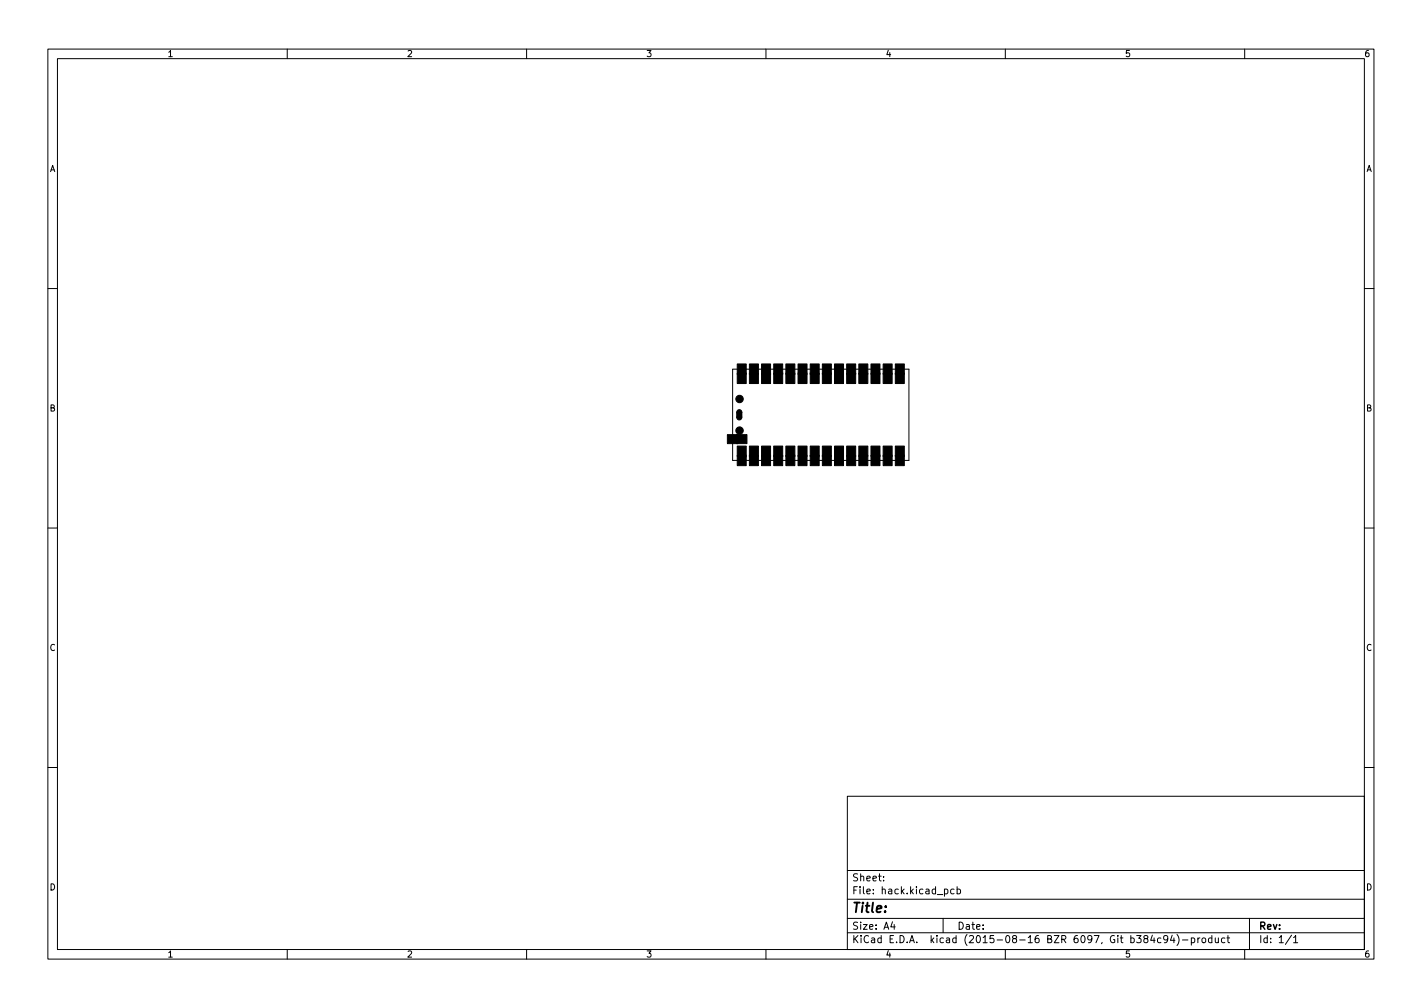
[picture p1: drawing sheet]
<svg xmlns="http://www.w3.org/2000/svg" width="297mm" height="210mm" viewBox="0 0 297 210" stroke-linecap="round" stroke-linejoin="round" font-family="sans-serif">
<defs><g id="words">
<text font-size="2.8" x="178" y="190.6">Title:</text>
<g font-size="2.1">
<text x="178" y="184">Sheet:</text>
<text x="178" y="186.7">File: hack.kicad_pcb</text>
<text x="178" y="196.9">KiCad E.D.A. kicad (2015-08-16 BZR 6097, Git b384c94)-product</text>
<text x="178" y="194.1">Size: A4</text>
<text x="200" y="194.1">Date:</text>
<text x="263" y="194.1">Rev:</text>
<text x="263" y="196.9">Id: 1/1</text>
</g>
<g font-size="1.8">
<text x="35" y="11.9">1</text>
<text x="85" y="11.9">2</text>
<text x="135" y="11.9">3</text>
<text x="185" y="11.9">4</text>
<text x="235" y="11.9">5</text>
<text x="285" y="11.9">6</text>
<text x="10.3" y="35.9">A</text>
<text x="285.3" y="35.9">A</text>
<text x="10.3" y="85.9">B</text>
<text x="285.3" y="85.9">B</text>
<text x="10.3" y="135.9">C</text>
<text x="285.3" y="135.9">C</text>
<text x="10.3" y="185.9">D</text>
<text x="285.3" y="185.9">D</text>
<text x="35" y="199.9">1</text>
<text x="85" y="199.9">2</text>
<text x="135" y="199.9">3</text>
<text x="185" y="199.9">4</text>
<text x="235" y="199.9">5</text>
<text x="285" y="199.9">6</text>
</g>
</g></defs>
<g fill="none" stroke="#000" stroke-width=".21">
<path d="M10 10.2h277v190.1h-277zM12 12.2h273v186.1h-273zM60 10.2v2M110 10.2v2M160 10.2v2M210 10.2v2M260 10.2v2M10 60.2h2M153 77.1h36.9v19h-36.9zM285 60.2h2M10 110.2h2M285 110.2h2"/>
<path d="M10 160.2h2M177 166.3h108v32h-108zM285 160.2h2M60 198.3v2M110 198.3v2M160 198.3v2M177 194.8h108M177 191.8h108M177 187.8h108M177 181.8h108M184.6 183.8v.1M184.6 183v.1"/>
<path d="M186.4 192.5l-.3 1h.9M186.8 193v1M197 191.8v3M197.3 185.7l.4-.1 .3 .3-.1 .7h-.6M199.3 185.7l-.4-.1-.3 .3 .1 .7h.6M199.9 185.7l.5-.1 .2 .3-.1 .7h-.6M199.9 185.1v1.5M210 198.3v2M239.2 196l-.3-.3 .1-.2 .2-.2 .4 .1 .2 .2-.1 .2-.6 .2-.2 .3v.2l.3 .3h.3l.3-.3-.1-.4-.2-.1M240.7 195.3l-.3 1h.9M241.1 195.8v1M242.5 195.9l-.4-.1-.3 .3 .1 .7h.6"/>
<path d="M243.9 196l-.3 .3-.4-.1-.1-.2 .1-.6 .4-.1 .3 .2a.99 .99 0 0 1-.4 1.3h-.3M244.9 195.3l-.4 1h.9M245.2 195.8v1M245.9 195.1a1.72 1.72 0 0 1 0 2.3M247 196.3h1.1M248.9 195.9l.4-.1 .3 .3-.2 .7h-.5M248.9 195.8v1.5M250.2 195.8v1M250.6 195.8l-.4 .3M251.2 195.9l.4-.1 .3 .3v.4l-.3 .3h-.4l-.1-.3zM253.1 195.9l-.4-.1-.3 .3 .2 .7h.5M253.1 195.3v1.5"/>
<path d="M253.9 195.8v1h.4l.2-.1M254.5 195.8v1M255.9 195.9l-.5-.1-.3 .3 .2 .7h.6M256.3 195.8h.6M256.5 195.3v1.3l.4 .2M260 198.3v2M261 191.8v6.5M269.8 195.3l-1.3 1.9M270.2 195.8l.4-.5v1.5M270.2 196.8h.9"/>
</g>
<g fill="#000" stroke="#000" stroke-width=".21">
<path d="M154 77.9h1.9v2.2h-1.9zM154 76h1.9v2.2h-1.9zM156.5 77.9h1.9v2.2h-1.9zM156.5 76h1.9v2.2h-1.9zM159.1 77.9h1.9v2.2h-1.9zM159.1 76h1.9v2.2h-1.9zM161.6 77.9h1.9v2.2h-1.9zM161.6 76h1.9v2.2h-1.9zM164.2 77.9h1.8v2.2h-1.8zM164.2 76h1.8v2.2h-1.8zM166.7 77.9h1.9v2.2h-1.9zM166.7 76h1.9v2.2h-1.9z"/>
<path d="M169.2 77.9h1.9v2.2h-1.9zM169.2 76h1.9v2.2h-1.9zM171.8 77.9h1.9v2.2h-1.9zM171.8 76h1.9v2.2h-1.9zM174.3 77.9h1.9v2.2h-1.9zM174.3 76h1.9v2.2h-1.9zM176.9 77.9h1.8v2.2h-1.8zM176.9 76h1.8v2.2h-1.8zM179.4 77.9h1.9v2.2h-1.9zM179.4 76h1.9v2.2h-1.9zM181.9 77.9h1.9v2.2h-1.9zM181.9 76h1.9v2.2h-1.9z"/>
<path d="M184.5 77.9h1.9v2.2h-1.9zM184.5 76h1.9v2.2h-1.9zM187 77.9h1.9v2.2h-1.9zM187 76h1.9v2.2h-1.9zM153.9 86h1.1v.6h-1.1zM153.9 86.6h1.1v.6h-1.1zM154 95h1.9v2.2h-1.9zM154 93.1h1.9v2.2h-1.9zM151.9 90.7h2.2v1.9h-2.2zM153.8 90.7h2.2v1.9h-2.2zM156.5 95h1.9v2.2h-1.9zM156.5 93.1h1.9v2.2h-1.9z"/>
<path d="M159.1 95h1.9v2.2h-1.9zM159.1 93.1h1.9v2.2h-1.9zM161.6 95h1.9v2.2h-1.9zM161.6 93.1h1.9v2.2h-1.9zM164.2 95h1.8v2.2h-1.8zM164.2 93.1h1.8v2.2h-1.8zM166.7 95h1.9v2.2h-1.9zM166.7 93.1h1.9v2.2h-1.9zM169.2 95h1.9v2.2h-1.9zM169.2 93.1h1.9v2.2h-1.9zM171.8 95h1.9v2.2h-1.9zM171.8 93.1h1.9v2.2h-1.9z"/>
<path d="M174.3 95h1.9v2.2h-1.9zM174.3 93.1h1.9v2.2h-1.9zM176.9 95h1.8v2.2h-1.8zM176.9 93.1h1.8v2.2h-1.8zM179.4 95h1.9v2.2h-1.9zM179.4 93.1h1.9v2.2h-1.9zM181.9 95h1.9v2.2h-1.9zM181.9 93.1h1.9v2.2h-1.9zM184.5 95h1.9v2.2h-1.9zM184.5 93.1h1.9v2.2h-1.9zM187 95h1.9v2.2h-1.9zM187 93.1h1.9v2.2h-1.9z"/>
<circle cx="154.4" cy="87.2" r=".53"/>
<circle cx="154.4" cy="86.1" r=".53"/>
<circle cx="154.5" cy="89.9" r=".78"/>
<circle cx="154.5" cy="83.3" r=".78"/>
</g>
<use href="#words"/>
</svg>
